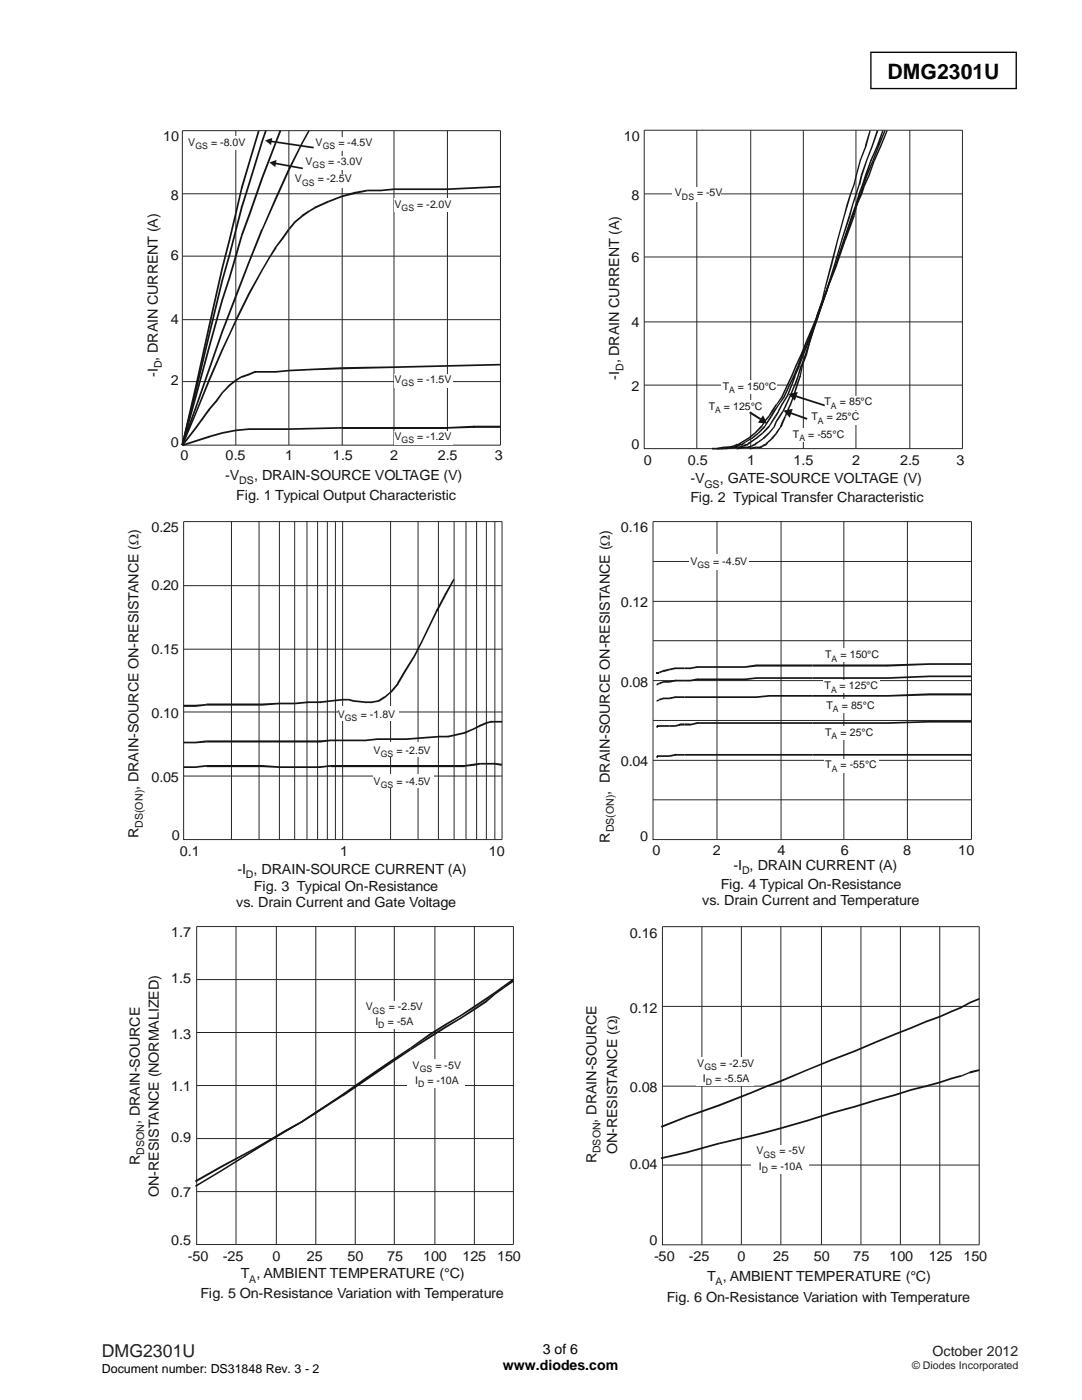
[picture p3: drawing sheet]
<svg xmlns="http://www.w3.org/2000/svg" width="216mm" height="279mm" viewBox="0 0 216 279" stroke-linecap="round" stroke-linejoin="round" font-family="sans-serif">
<defs><g id="words">
<text font-size="4.2" x="177.1" y="15.8">DMG2301U</text>
<text font-size="3.5" fill="#231f20" x="20.3" y="270.9">DMG2301U</text>
<g font-size="2.8" fill="#131516">
<text x="32.6" y="28.2">10</text>
<text x="124.5" y="28.2">10</text>
<text x="34.1" y="39.9">8</text>
<text x="126" y="40">8</text>
<text x="34.1" y="51.8">6</text>
<text x="126" y="52.2">6</text>
<text x="34.1" y="64.7">4</text>
<text x="126" y="65.3">4</text>
<text x="31.5" y="75.2" transform="rotate(-90 31.5 75.2)">-I , DRAIN CURRENT (A)</text>
<text x="34.1" y="76.8">2</text>
<text x="123.5" y="75.8" transform="rotate(-90 123.5 75.8)">-I , DRAIN CURRENT (A)</text>
<text x="126" y="78">2</text>
<text x="34.1" y="89.2">0</text>
<text x="126" y="89.5">0</text>
<text x="36" y="91.9">0</text>
<text x="44.9" y="95.7">-V</text>
<text x="45" y="91.9">0.5</text>
<text x="50.7" y="95.7">, DRAIN-SOURCE VOLTAGE (V)</text>
<text x="56.9" y="91.9">1</text>
<text x="66.4" y="91.9">1.5</text>
<text x="77.8" y="91.9">2</text>
<text x="87.3" y="91.9">2.5</text>
<text x="98.8" y="91.9">3</text>
<text x="128.5" y="92.8">0</text>
<text x="137.3" y="92.8">0.5</text>
<text x="149.1" y="92.8">1</text>
<text x="158.3" y="92.8">1.5</text>
<text x="170" y="92.8">2</text>
<text x="179.6" y="92.8">2.5</text>
<text x="190.9" y="92.8">3</text>
<text x="47.1" y="99.8">Fig. 1 Typical Output Characteristic</text>
<text x="137.8" y="100.1">Fig. 2 Typical Transfer Characteristic</text>
<text x="137.8" y="96.5">-V</text>
<text x="143.6" y="96.5">, GATE-SOURCE VOLTAGE (V)</text>
<text x="30.2" y="106.1">0.25</text>
<text x="123.9" y="106.1">0.16</text>
<text x="30.2" y="117.8">0.20</text>
<text x="123.9" y="121.2">0.12</text>
<text x="30.2" y="130.6">0.15</text>
<text x="123.9" y="137">0.08</text>
<text x="30.2" y="143.4">0.10</text>
<text x="123.9" y="152.9">0.04</text>
<text x="27.7" y="157.7" transform="rotate(-90 27.7 157.7)">, DRAIN-SOURCE ON-RESISTANCE (Ω)</text>
<text x="30.2" y="156.1">0.05</text>
<text x="121.7" y="158.6" transform="rotate(-90 121.7 158.6)">, DRAIN-SOURCE ON-RESISTANCE (Ω)</text>
<text x="27.7" y="167.2" transform="rotate(-90 27.7 167.2)">R</text>
<text x="34.3" y="167.7">0</text>
<text x="127.8" y="167.8">0</text>
<text x="35.9" y="170.9">0.1</text>
<text x="67.9" y="170.9">1</text>
<text x="97.6" y="170.9">10</text>
<text x="121.7" y="168.1" transform="rotate(-90 121.7 168.1)">R</text>
<text x="130.2" y="170.6">0</text>
<text x="142.2" y="170.6">2</text>
<text x="146.4" y="173.7">-I , DRAIN CURRENT (A)</text>
<text x="155.2" y="170.6">4</text>
<text x="167.8" y="170.6">6</text>
<text x="180.2" y="170.6">8</text>
<text x="191.2" y="170.6">10</text>
<text x="47.4" y="174.4">-I , DRAIN-SOURCE CURRENT (A)</text>
<text x="50.7" y="177.8">Fig. 3 Typical On-Resistance</text>
<text x="143.8" y="177.5">Fig. 4 Typical On-Resistance</text>
<text x="47.1" y="180.9">vs. Drain Current and Gate Voltage</text>
<text x="140.1" y="180.6">vs. Drain Current and Temperature</text>
<text x="34.2" y="187">1.7</text>
<text x="125.7" y="187.1">0.16</text>
<text x="34.2" y="196.3">1.5</text>
<text x="125.7" y="202.1">0.12</text>
<text x="34.2" y="207.4">1.3</text>
<text x="34.2" y="217.7">1.1</text>
<text x="125.7" y="217.9">0.08</text>
<text x="27.9" y="224.3" transform="rotate(-90 27.9 224.3)">, DRAIN-SOURCE</text>
<text x="34.2" y="227.9">0.9</text>
<text x="119" y="224" transform="rotate(-90 119 224)">, DRAIN-SOURCE</text>
<text x="27.9" y="232.5" transform="rotate(-90 27.9 232.5)">R</text>
<text x="119" y="232.2" transform="rotate(-90 119 232.2)">R</text>
<text x="123.1" y="230.3" transform="rotate(-90 123.1 230.3)">ON-RESISTANCE (Ω)</text>
<text x="125.7" y="233.3">0.04</text>
<text x="31.7" y="238.8" transform="rotate(-90 31.7 238.8)">ON-RESISTANCE (NORMALIZED)</text>
<text x="34.2" y="238.9">0.7</text>
<text x="34.2" y="248.5">0.5</text>
<text x="37.5" y="251.7">-50</text>
<text x="44.5" y="251.7">-25</text>
<text x="54.4" y="251.7">0</text>
<text x="61.2" y="251.7">25</text>
<text x="69.4" y="251.7">50</text>
<text x="77.2" y="251.7">75</text>
<text x="84.4" y="251.7">100</text>
<text x="92.3" y="251.7">125</text>
<text x="99.2" y="251.7">150</text>
<text x="129.6" y="248.5">0</text>
<text x="130.5" y="251.6">-50</text>
<text x="137.4" y="251.6">-25</text>
<text x="147.2" y="251.6">0</text>
<text x="154.3" y="251.6">25</text>
<text x="162.4" y="251.6">50</text>
<text x="170.3" y="251.6">75</text>
<text x="177.5" y="251.6">100</text>
<text x="185.3" y="251.6">125</text>
<text x="192.3" y="251.6">150</text>
<text x="48" y="255.1">T , AMBIENT TEMPERATURE (°C)</text>
<text x="141.1" y="255.6">T , AMBIENT TEMPERATURE (°C)</text>
<text x="40" y="259">Fig. 5 On-Resistance Variation with Temperature</text>
<text x="133" y="259.9">Fig. 6 On-Resistance Variation with Temperature</text>
</g>
<g font-size="2.8">
<text x="100.3" y="273.5">www.diodes.com</text>
<text x="108.3" y="270.2">3 of 6</text>
</g>
<text font-size="2.8" fill="#231f20" x="186.1" y="270.6">October 2012</text>
<text font-size="2.5" x="20.3" y="274">Document number: DS31848 Rev. 3 - 2</text>
<g font-size="2.1" fill="#131516">
<text x="37.6" y="29">V</text>
<text x="42.1" y="29">= -8.0V</text>
<text x="63" y="29.1">V</text>
<text x="67.5" y="29.1">= -4.5V</text>
<text x="60.9" y="32.9">V</text>
<text x="65.5" y="32.9">= -3.0V</text>
<text x="58.8" y="36.4">V</text>
<text x="63.4" y="36.4">= -2.5V</text>
<text x="78.7" y="41.5">V</text>
<text x="83.3" y="41.5">= -2.0V</text>
<text x="134.6" y="39.2">V</text>
<text x="139.1" y="39.2">= -5V</text>
<text x="32.3" y="73.5" transform="rotate(-90 32.3 73.5)">D</text>
<text x="78.7" y="76.4">V</text>
<text x="83.3" y="76.4">= -1.5V</text>
<text x="124.4" y="74.1" transform="rotate(-90 124.4 74.1)">D</text>
<text x="144.2" y="77.8">T</text>
<text x="147.3" y="77.8">= 150°C</text>
<text x="141.4" y="81.8">T</text>
<text x="144.5" y="81.8">= 125°C</text>
<text x="161.9" y="83.9">T</text>
<text x="164.5" y="80.9">T</text>
<text x="165" y="83.9">= 25°C</text>
<text x="167.6" y="80.9">= 85°C</text>
<text x="78.7" y="87.8">V</text>
<text x="83.3" y="87.8">= -1.2V</text>
<text x="158.2" y="87.3">T</text>
<text x="161.2" y="87.3">= -55°C</text>
<text x="47.7" y="96.5">DS</text>
<text x="140.6" y="97.3">GS</text>
<text x="137.8" y="112.7">V</text>
<text x="142.3" y="112.7">= -4.5V</text>
<text x="164.7" y="131.3">T</text>
<text x="167.7" y="131.3">= 150°C</text>
<text x="164.5" y="137.5">T</text>
<text x="167.5" y="137.5">= 125°C</text>
<text x="67.4" y="143.2">V</text>
<text x="72" y="143.2">= -1.8V</text>
<text x="164.9" y="141.4">T</text>
<text x="168" y="141.4">= 85°C</text>
<text x="164.7" y="146.8">T</text>
<text x="167.7" y="146.8">= 25°C</text>
<text x="74.5" y="150.4">V</text>
<text x="79.1" y="150.4">= -2.5V</text>
<text x="164.7" y="153.4">T</text>
<text x="167.7" y="153.4">= -55°C</text>
<text x="74.5" y="156.7">V</text>
<text x="79.1" y="156.7">= -4.5V</text>
<text x="28.5" y="165.2" transform="rotate(-90 28.5 165.2)">DS(ON)</text>
<text x="122.5" y="166.1" transform="rotate(-90 122.5 166.1)">DS(ON)</text>
<text x="49.1" y="175.3">D</text>
<text x="148.1" y="174.5">D</text>
<text x="73" y="201.6">V</text>
<text x="77.6" y="201.6">= -2.5V</text>
<text x="75" y="204.5">I</text>
<text x="77.4" y="204.5">= -5A</text>
<text x="82.3" y="213.3">V</text>
<text x="86.9" y="213.3">= -5V</text>
<text x="139.1" y="212.9">V</text>
<text x="140.2" y="215.8">I</text>
<text x="142.7" y="215.8">= -5.5A</text>
<text x="143.7" y="212.9">= -2.5V</text>
<text x="82.8" y="216.3">I</text>
<text x="85.3" y="216.3">= -10A</text>
<text x="28.7" y="230.4" transform="rotate(-90 28.7 230.4)">DSON</text>
<text x="119.8" y="230.1" transform="rotate(-90 119.8 230.1)">DSON</text>
<text x="151" y="230.4">V</text>
<text x="151.4" y="233.4">I</text>
<text x="153.9" y="233.4">= -10A</text>
<text x="155.6" y="230.4">= -5V</text>
<text x="49.7" y="256">A</text>
<text x="142.8" y="256.5">A</text>
</g>
<text font-size="2.1" fill="#231f20" x="182" y="273.2">© Diodes Incorporated</text>
<g font-size="1.8" fill="#131516">
<text x="39" y="29.7">GS</text>
<text x="64.4" y="29.8">GS</text>
<text x="62.4" y="33.6">GS</text>
<text x="60.3" y="37.2">GS</text>
<text x="136.1" y="40">DS</text>
<text x="80.1" y="42.1">GS</text>
<text x="80.1" y="77.1">GS</text>
<text x="142.7" y="82.4">A</text>
<text x="145.5" y="78.5">A</text>
<text x="165.8" y="81.7">A</text>
<text x="80.1" y="88.4">GS</text>
<text x="159.5" y="88">A</text>
<text x="163.2" y="84.5">A</text>
<text x="139.2" y="113.4">GS</text>
<text x="165.9" y="132">A</text>
<text x="68.8" y="144">GS</text>
<text x="165.8" y="138.3">A</text>
<text x="166.2" y="142.1">A</text>
<text x="165.9" y="147.5">A</text>
<text x="76" y="151.1">GS</text>
<text x="166" y="154">A</text>
<text x="76" y="157.3">GS</text>
<text x="74.4" y="202.3">GS</text>
<text x="75.5" y="205.2">D</text>
<text x="83.8" y="214">GS</text>
<text x="140.6" y="213.6">GS</text>
<text x="83.4" y="217">D</text>
<text x="140.8" y="216.6">D</text>
<text x="152.3" y="231.2">GS</text>
<text x="152" y="234.1">D</text>
</g>
</g></defs>
<path d="M173.8 10.4h29v7.3h-29z" fill="none" stroke="#000" stroke-width=".26"/>
<path d="M36.4 26.1h63.5v62.7h-63.5zM36.4 38.7h63.5M47.1 26.1v62.7M57.6 26.1v62.7M68.3 26.1v62.7M78.6 26.1v62.7M89.3 26.1v62.7M36.4 51.1h63.5M36.4 76.2h63.5M36.4 63.8h63.5" fill="none" stroke="#23282b" stroke-width=".2"/>
<g fill="#131516">
<path d="M57.6 85.5l10.7-.3v.4l-10.7 .2z"/>
<path d="M36.4 88.7l5.2-1.7 .2 .3-5.3 1.7zM41.6 87l.1 .2zM41.6 87l2.7-.8 .1 .4-2.7 .7zM44.3 86.2v.2zM44.3 86.2l2.7-.5 .1 .4-2.7 .5z"/>
<path d="M47 85.7l2.7-.2v.3l-2.6 .3zM49.7 85.5v.1zM49.7 85.5h2.6v.3h-2.6zM52.3 85.5h5.3v.3h-5.3z"/>
</g>
<path d="M68.3 85.4h21" fill="none" stroke="#131516" stroke-width=".34"/>
<g fill="#131516">
<path d="M68.3 73.3l10.3-.2v.3l-10.3 .3z"/>
<path d="M78.6 73.1l10.7-.2v.3l-10.7 .2z"/>
<path d="M89.3 72.9l10.6-.3v.3l-10.6 .3z"/>
<path d="M89.3 85.2l5.2-.2 .1 .4-5.3 .2zM94.5 85v.2zM94.5 85h5.4v.4h-5.4z"/>
<path d="M38.9 85.3l.3 .3-2.6 3.3-.3-.2zM39.1 85.4l.1 .2zM41.6 81.7l.3 .1-2.7 3.8-.3-.3zM41.6 81.7h.1zM43 80l.3 .1-1.5 1.8-.2-.2zM43.2 80.1h.1zM44.3 78.3l.2 .1-1.2 1.7-.3-.1zM44.3 78.3v.1zM45.7 76.8l.3 .2-1.5 1.4-.2-.1zM45.7 76.8l.1 .1zM45.7 76.8l1.2-1 .2 .3-1.1 .9z"/>
<path d="M47 75.7l1.2-.6 .1 .2-1.2 .8zM48.2 75.1v.1zM48.2 75.1l1.4-.6 .2 .4-1.5 .5zM49.7 74.7l.1 .2zM49.6 74.5l1.3-.5v.4l-1.1 .5zM50.9 74v.2zM50.9 74h1.4v.4h-1.4zM52.3 74h2.7v.4h-2.7zM55 74.2v.2zM55 74l2.6-.2v.3l-2.6 .3z"/>
<path d="M57.6 73.8l5.4-.3v.4l-5.4 .2zM63 73.5l5.3-.2v.4l-5.3 .2z"/>
<path d="M38.9 82.4l.3 .2-2.6 6.3-.4-.1zM39.1 82.5l.1 .1zM41.6 75.8l.3 .2-2.7 6.6-.3-.2zM41.6 75.8l.1 .1zM44.2 69.8l.3 .1-2.6 6.1-.3-.2zM44.2 69.8h.1zM45.7 66.6l.3 .2-1.5 3.1-.3-.1zM45.8 66.7l.2 .1zM46.9 64l.3 .1-1.2 2.7-.3-.2z"/>
<path d="M49.5 58.6l.3 .1-2.6 5.4-.3-.2zM49.5 58.6l.2 .1zM52.2 53.7l.3 .2-2.7 4.8-.3-.1zM52.2 53.7l.1 .1zM53.7 51.3l.2 .2-1.4 2.4-.3-.2zM53.7 51.3l.1 .1zM54.8 49.3l.4 .2-1.3 2-.2-.2zM54.8 49.3l.2 .1zM56.3 47.4l.3 .2-1.5 1.9-.3-.2zM56.5 47.5l.1 .1zM57.5 45.7l.3 .2-1.2 1.7-.3-.2z"/>
<path d="M58.7 44.2l.3 .2-1.2 1.5-.2-.3zM58.7 44.2l.1 .1zM58.7 44.2l1.5-1.2 .2 .2-1.4 1.2zM60.2 42.9l.1 .2zM60.2 42.9l1.4-.9 .3 .2-1.5 1zM61.6 42l.2 .1zM61.7 42l1.2-.8 .2 .4-1.2 .6zM62.9 41.2l.1 .2zM62.9 41.2l2.6-1.2 .2 .4-2.6 1.2zM65.5 40l.1 .2zM65.6 40l2.6-1 .1 .3-2.6 1.1z"/>
<path d="M68.2 39l2.6-.7 .2 .4-2.7 .6zM70.8 38.3l.1 .1zM70.9 38.3l2.4-.5 .1 .4-2.5 .5zM73.3 37.8l.1 .2zM73.4 37.8h2.6v.4h-2.6zM76 38v.2zM76 37.8l2.6-.2v.3l-2.6 .3z"/>
<path d="M78.6 37.6h2.7v.3h-2.7zM81.3 37.6h2.6v.3h-2.6zM83.9 37.6h5.4v.3h-5.4z"/>
<path d="M89.3 37.6l5.2-.3 .1 .4-5.3 .2zM94.5 37.3l5.4-.2v.3l-5.3 .3z"/>
<path d="M38.9 81.2l.4 .1-2.7 7.6-.4-.1zM41.6 73.7l.3 .1-2.6 7.5-.4-.1zM44.2 66.2l.3 .1-2.6 7.5-.3-.1zM44.2 66.2h.1zM46.9 59.1l.3 .1-2.7 7.1-.3-.1z"/>
<path d="M49.5 52.3l.3 .1-2.6 6.8-.3-.1zM49.5 52.3h.2zM52.1 45.7l.4 .2-2.7 6.5-.3-.1zM52.1 45.7l.2 .1zM54.8 39.6l.4 .2-2.7 6.1-.3-.2zM54.8 39.6l.2 .1zM57.5 33.8l.3 .2-2.6 5.8-.4-.2z"/>
<path d="M60.2 28.4l.2 .2-2.6 5.4-.3-.2zM60.2 28.4l.1 .1zM61.5 26l.3 .2-1.4 2.4-.2-.2z"/>
<path d="M38.9 79l.4 .1-2.7 9.8-.4-.1zM41.6 69.3l.3 .1-2.6 9.7-.4-.1zM41.6 69.3l.1 .1zM44.2 59.8l.3 .1-2.6 9.5-.3-.1zM44.2 59.8l.1 .1zM45.6 55.4l.4 .1-1.5 4.4-.3-.1zM45.8 55.5h.2zM46.9 51l.3 .2-1.2 4.3-.4-.1z"/>
<path d="M48.1 47l.3 .1-1.2 4.1-.3-.2zM48.1 46.9l.1 .1zM49.5 43l.3 .2-1.4 3.9-.3-.2zM49.7 43.1l.1 .1zM52.1 35.5l.4 .1-2.7 7.6-.3-.2zM52.1 35.5l.2 .1zM54.8 28.4l.4 .1-2.7 7.1-.4-.1zM54.8 28.4l.2 .1zM55.8 26l.3 .2-.9 2.3-.4-.1z"/>
<path d="M38.9 77.9h.4l-2.7 11-.4-.1zM41.6 66.8l.3 .1-2.6 11h-.4zM44.2 55.9l.3 .1-2.6 10.9-.3-.1zM44.2 55.9l.1 .1zM45.6 50.9h.4l-1.5 5.1-.3-.1zM45.8 50.9h.2zM46.9 46h.3l-1.2 4.9h-.4z"/>
<path d="M48.1 41.3l.3 .2-1.2 4.5h-.3zM48.1 41.3l.1 .1zM49.5 36.7l.3 .1-1.4 4.7-.3-.2zM52.1 28.2l.4 .1-2.7 8.5-.3-.1zM52.1 28.2l.2 .1zM52.9 26l.3 .1-.7 2.2-.4-.1z"/>
<path d="M38.9 77.1l.4 .1-2.7 11.7-.4-.1zM39.1 77.2h.2zM41.6 65.2h.3l-2.6 12-.4-.1zM41.6 65.2h.1zM44.2 53.5l.3 .1-2.6 11.6h-.3zM44.2 53.5l.1 .1zM45.6 47.9l.4 .1-1.5 5.6-.3-.1zM45.8 48h.2zM46.9 42.6l.3 .1-1.2 5.3-.4-.1z"/>
<path d="M48.1 37.5h.3l-1.2 5.2-.3-.1zM48.1 37.4l.1 .1zM49.5 32.6l.3 .1-1.4 4.9-.3-.2zM49.7 32.6l.1 .1zM51.5 26.1l.3 .1-2 6.5-.3-.1z"/>
</g>
<g fill="#fff">
<path d="M78.6 86h11.7v2.7h-11.7z"/>
<path d="M78.6 74.5h11.7v2.8h-11.7z"/>
<path d="M78.6 39.6h11.7v2.8h-11.7z"/>
<path d="M58.7 34.6h11.7v2.8h-11.7z"/>
<path d="M60.8 31.2h11.7v2.7h-11.7z"/>
<path d="M62.9 27.3h11.6v2.8h-11.6z"/>
<path d="M37.4 27.2h11.8v2.8h-11.8z"/>
</g>
<g fill="#1f1a17">
<path d="M54.9 32.4l5.5 1v.4l-5.6-1z"/>
<path d="M54 28l8.6 1.3-.1 .3-8.5-1.2z"/>
</g>
<g fill="#1f1a17">
<path d="M53.7 32.4l1.5-.5-.3 1.5z" fill-rule="evenodd"/>
<path d="M52.9 28l1.4-.5-.2 1.5z" fill-rule="evenodd"/>
</g>
<path d="M128.5 26h63.5v63.5h-63.5zM128.5 38.7h63.5M139 26v63.5M149.8 26v63.5M160.3 26v63.5M170.8 26v63.5M181.5 26v63.5M128.5 51.3h63.5M128.5 76.9h63.5M128.5 64.2h63.5" fill="none" stroke="#23282b" stroke-width=".2"/>
<g fill="#131516">
<path d="M149.5 89.4l1.3-.3 .1 .4-1.3 .2zM150.8 89.1l.1 .2zM150.9 89.1h.8v.4h-.8zM151.7 89.3l.1 .2zM151.7 89.1l.4-.2 .2 .3-.5 .3z"/>
<path d="M152.1 88.9l.4-.3 .2 .3-.4 .3zM152.5 88.6l.1 .2zM152.6 88.6h.2v.3h-.2zM152.8 88.8v.1zM153.1 88.1l.3 .2-.5 .6-.2-.3z"/>
<path d="M153.2 88.1l.8-.8 .2 .3-.8 .7zM154.1 87.4l.1 .2zM154.9 86.3l.1 .3-.8 1-.3-.3z"/>
<path d="M155.7 85l.2 .2-.9 1.4-.2-.3zM155.8 85.1l.2 .1zM156.1 84l.3 .2-.4 1-.4-.2zM156.6 83l.2 .2-.4 1-.3-.2z"/>
<path d="M157 81.9l.2 .2-.4 1.1-.2-.2zM157 81.9l.1 .1zM157.6 80.7l.2 .1-.6 1.3-.2-.2zM158.3 78.9l.2 .2-.7 1.7-.2-.1zM158.3 79l.2 .1zM158.9 76.9h.3l-.7 2.2-.2-.2z"/>
<path d="M159.5 75l.3 .2-.6 1.7h-.3zM159.7 75.1l.1 .1zM160 73h.2l-.4 2.2-.3-.1zM160 73h.1zM160.8 70.6l.3 .2-.9 2.2h-.2zM161 70.7l.1 .1zM161.5 68.1h.2l-.6 2.7-.3-.1zM161.5 68.1h.1zM162.9 62.9l.4 .1-1.6 5.1h-.2zM162.9 62.9l.2 .1zM163.9 60.3l.2 .1-.8 2.6-.4-.1zM163.9 60.3l.2 .1zM164.4 57.7l.3 .1-.6 2.6-.2-.1z"/>
<path d="M165.7 52.8l.4 .1-1.4 4.9-.3-.1zM165.9 52.9h.2zM167.1 47.6l.2 .1-1.2 5.2-.4-.1zM167.1 47.6l.1 .1zM168.3 43l.3 .1-1.3 4.6-.2-.1zM168.9 40.7l.4 .1-.7 2.3-.3-.1zM168.9 40.7h.2zM169.6 38.6l.3 .2-.6 2-.4-.1z"/>
<path d="M170.3 36.8l.2 .1-.6 1.9-.3-.2zM170.4 36.9h.1zM170.7 35.1h.3l-.5 1.8-.2-.1zM171.6 31.9l.2 .1-.8 3.1h-.3zM171.6 31.9v.1zM172.7 29l.2 .2-1.1 2.8-.2-.1zM172.7 29.1l.2 .1zM173.5 26l.3 .1-.9 3.1-.3-.2z"/>
<path d="M147 89.4l1.5-.3v.4l-1.5 .2zM148.5 89.1v.2zM148.5 89.1h.9v.4h-.9zM149.4 89.3l.1 .2zM149.3 89.1l.7-.2 .1 .3-.6 .3z"/>
<path d="M150 88.9l.4-.3 .1 .3-.4 .3zM150.4 88.6l.1 .2zM150.5 88.6h.1v.3h-.1zM150.6 88.8l.1 .1zM150.7 88.3l.3 .3-.3 .3-.1-.3zM150.7 88.3l.2 .2zM150.8 88.3l.4-.2 .2 .2-.5 .4z"/>
<path d="M151.2 88.1l1.1-.8 .1 .3-1 .7zM152.3 87.4l.2 .2zM152.3 87.3l1.1-1 .1 .3-1 1z"/>
<path d="M154.5 85l.1 .2-1.1 1.4-.1-.3zM154.5 85.1l.1 .1zM154.8 84l.2 .2-.4 1-.2-.2zM154.8 84l.2 .1zM155.5 83l.2 .2-.7 1-.2-.2z"/>
<path d="M156.1 81.9l.2 .3-.6 1-.2-.2zM156.2 82l.2 .1-.1 .1zM156.7 80.7l.3 .1-.6 1.3-.3-.2zM156.9 80.8h.1zM157.6 78.9l.2 .2-.8 1.7-.3-.1zM157.8 79v.1zM158.4 76.8l.3 .1-.9 2.2-.2-.2z"/>
<path d="M159.1 75l.3 .2-.6 1.7h-.4zM159.3 75.1l.1 .1zM159.7 73h.3l-.6 2.2-.3-.2zM159.7 73h.2zM160.6 70.6l.3 .2-.9 2.2h-.2zM160.7 70.7l.2 .1zM161.5 68.1h.2l-.8 2.7-.3-.2zM163.2 62.9l.2 .1-1.7 5.1h-.2zM164 60.3l.3 .1-.9 2.6-.2-.1zM164.9 57.7l.3 .1-.9 2.6-.3-.1z"/>
<path d="M166.4 52.8l.2 .1-1.4 4.9-.3-.1zM167.9 47.6l.3 .1-1.6 5.2-.2-.1zM167.9 47.6l.1 .1zM169.4 43l.3 .2-1.5 4.5-.3-.1zM169.5 43.1l.2 .1zM170 40.7l.3 .1-.6 2.3-.3-.1zM170 40.7h.2zM170.7 38.6l.3 .2-.7 2-.3-.1z"/>
<path d="M171.3 36.8l.3 .1-.6 1.9-.3-.2zM171.5 36.9h.1zM171.7 35.1h.4l-.5 1.8-.3-.1zM171.7 35l.2 .1zM172.8 31.9l.3 .1-1 3.1-.4-.1zM172.8 31.9l.2 .1zM173.9 29l.3 .2-1.1 2.8-.3-.1zM174 29.1l.2 .1zM174.9 26l.4 .1-1.1 3.1-.3-.2z"/>
<path d="M144.6 89.4l2-.3v.4l-2 .2zM146.6 89.1v.2zM146.6 89.1h.8v.4h-.8zM147.4 89.3l.1 .2zM147.4 89.1l.9-.2 .1 .3-.9 .3z"/>
<path d="M148.3 88.9l.4-.3 .1 .3-.4 .3zM148.7 88.6v.2zM148.7 88.6h.4v.3h-.4zM149.1 88.8l.2 .1h-.2zM149 88.6l.3-.3 .2 .3-.2 .3zM149.3 88.3l.1 .2zM149.3 88.3l.4-.2 .2 .2-.4 .4z"/>
<path d="M149.7 88.1l1.1-.8 .2 .3-1.1 .7zM150.9 87.4l.1 .2zM150.8 87.3l1.3-1 .2 .3-1.3 1z"/>
<path d="M153.4 85l.1 .3-1.2 1.3-.2-.3zM153.4 85.1l.1 .2zM153.9 84l.3 .2-.7 1-.1-.2zM154.6 83l.3 .2-.7 1-.3-.2z"/>
<path d="M155.3 81.9l.2 .3-.6 1-.3-.2zM155.4 82l.1 .2zM155.9 80.7l.2 .1-.6 1.3-.3-.2zM155.9 80.7l.2 .1zM157 78.9l.2 .2-1.1 1.7-.2-.1zM157.1 79l.1 .1zM157.8 76.8l.3 .1-.9 2.2-.2-.2z"/>
<path d="M158.4 75l.4 .2-.7 1.7h-.3zM158.4 75l.2 .1zM159.3 73l.3 .1-.9 2.1-.3-.2zM159.4 73l.2 .1zM160.2 70.6l.3 .2-.9 2.2h-.3zM160.2 70.6l.1 .1zM161.2 68.1l.3 .1-1 2.6-.3-.2zM161.4 68.1l.1 .1zM163.2 62.9l.2 .2-1.9 5.1-.3-.1zM163.3 63l.1 .1zM164 60.3l.3 .1-.9 2.6-.2-.1zM164.9 57.7l.3 .1-.9 2.6-.3-.1z"/>
<path d="M166.6 52.8l.3 .1-1.8 4.9-.2-.1zM166.7 52.9h.2zM168.3 47.6l.3 .1-1.7 5.2-.3-.1zM168.4 47.7h.2zM169.9 43l.2 .2-1.5 4.5-.3-.1zM169.9 43v.1zM170.7 40.6l.3 .2-.9 2.4-.2-.2zM170.8 40.7l.2 .1zM171.3 38.6l.3 .2-.6 2-.3-.1z"/>
<path d="M172 36.8l.2 .1-.6 1.9-.3-.2zM172.6 35l.3 .1-.7 1.8-.2-.1zM172.7 35.1h.2zM173.7 31.9l.2 .1-1 3.1-.3-.1zM173.7 31.9l.1 .1zM174.9 29l.3 .2-1.3 2.9-.2-.2zM175.1 29.1l.2 .1zM176 26l.3 .1-1 3.1-.4-.2z"/>
<path d="M143.2 89.4h1v.3h-1zM144.2 89.5l.1 .2zM144.2 89.4l1.1-.3v.4l-1 .2zM145.3 89.1v.2zM145.3 89.1h1.1v.4h-1.1zM146.4 89.3v.2zM146.3 89.1l.9-.2 .1 .3-.9 .3z"/>
<path d="M147.2 88.9l.4-.3 .1 .3-.4 .3zM147.6 88.6l.1 .2zM147.7 88.6h.4v.3h-.4zM148.1 88.8l.1 .1zM148.2 88.3l.2 .3-.2 .3-.2-.3zM148.2 88.3l.1 .2zM148.3 88.3l.4-.2 .1 .2-.4 .4z"/>
<path d="M148.7 88.1l1.3-.8 .1 .3-1.3 .7zM150.1 87.4v.2zM150 87.3l1.2-1 .2 .3-1.3 1z"/>
<path d="M152.5 85l.2 .3-1.3 1.3-.2-.3zM152.6 85.1l.1 .2zM153.1 84l.3 .2-.7 1-.2-.2zM153.8 83l.2 .2-.6 1-.3-.2z"/>
<path d="M154.4 81.9l.2 .3-.6 1-.2-.2zM154.4 81.9l.1 .1zM155.3 80.7l.2 .1-.9 1.4-.2-.3zM155.3 80.7l.1 .1zM156.3 79.1l.3 .2-1.1 1.5-.2-.1zM156.5 79.2l.1 .1zM157.4 76.8l.3 .1-1.1 2.4-.3-.2z"/>
<path d="M158.3 75l.2 .2-.8 1.7-.3-.1zM158.3 75.1l.2 .1zM159.1 73l.3 .1-.9 2.1-.2-.2zM159.3 73l.1 .1zM160 70.6l.2 .2-.8 2.2h-.3zM160 70.6l.1 .1zM161.1 68.1l.2 .1-1.1 2.6-.2-.2zM161.1 68.1l.2 .1zM163 62.9l.3 .2-2 5.1-.2-.1zM163 62.9l.1 .1zM164 60.3l.3 .1-1 2.7-.3-.2zM164.2 60.3l.1 .1zM164.9 57.7l.3 .1-.9 2.6-.3-.1z"/>
<path d="M166.6 52.8l.3 .1-1.8 4.9-.2-.1zM166.7 52.9h.2zM168.3 47.6l.3 .1-1.7 5.2-.3-.1zM168.3 47.6l.1 .1zM170 43l.3 .2-1.7 4.6-.3-.2zM170.9 40.6l.2 .2-.8 2.4-.3-.2zM171 40.7l.1 .1zM171.6 38.6l.2 .2-.7 2-.2-.1z"/>
<path d="M172.1 36.8l.4 .1-.7 1.9-.2-.2zM172.8 35l.3 .1-.6 1.8-.4-.1zM172.8 35l.2 .1zM174.1 31.9l.2 .2-1.2 3-.3-.1zM174.3 32v.1zM175.2 29l.3 .2-1.2 2.8-.2-.1zM175.2 29l.1 .1zM176.5 26l.2 .1-1.2 3.1-.3-.2z"/>
<path d="M142.1 89.4h1.1v.3h-1.1zM143.2 89.5v.2zM143.1 89.4l1.3-.3 .1 .4-1.3 .2zM144.4 89.1l.1 .2zM144.5 89.1h1v.4h-1zM145.5 89.3l.1 .2zM145.5 89.1l.8-.2 .1 .3-.8 .3z"/>
<path d="M146.3 88.9l.7-.3 .1 .3-.7 .3zM147 88.6v.2zM147 88.6h.3v.3h-.3zM147.3 88.8v.1zM147.2 88.6l.4-.3 .1 .4-.4 .2zM147.6 88.3l.4-.2 .2 .2-.5 .4z"/>
<path d="M148 88.1l1.3-.8 .2 .3-1.3 .7zM149.4 87.4l.1 .2zM149.3 87.3l1.3-1 .1 .3-1.2 1z"/>
<path d="M151.8 85l.2 .3-1.3 1.3-.1-.3zM151.9 85.1l.2 .1-.1 .1zM152.5 84l.2 .2-.6 1-.3-.2zM152.5 83.9l.1 .2zM153.4 83l.1 .2-.8 1-.2-.3z"/>
<path d="M153.9 81.9l.3 .3-.7 1-.1-.2zM153.9 81.9l.2 .1zM154.8 80.7l.2 .1-.8 1.4-.3-.3zM154.8 80.7l.2 .1zM155.9 79.1l.2 .2-1.1 1.5-.1-.1zM156.1 79.2v.1zM157 76.8l.2 .1-1.1 2.4-.2-.2z"/>
<path d="M157.8 75l.3 .2-.9 1.7-.2-.1zM157.9 75.1l.2 .1zM158.7 73l.2 .1-.8 2.1-.3-.2zM158.7 73h.1zM159.8 70.6l.2 .2-1.1 2.3-.2-.1zM159.9 70.7l.1 .1zM160.8 68.1l.3 .1-1.1 2.6-.2-.2zM163 62.9l.3 .2-2.2 5.1-.3-.1zM163.1 63l.2 .1zM163.9 60.3l.2 .1-.8 2.6-.4-.1zM164.9 57.7l.2 .2-1 2.5-.2-.1z"/>
<path d="M166.8 52.8l.3 .2-2 4.9-.2-.2zM167 52.9l.1 .1zM168.5 47.6l.3 .1-1.7 5.2-.3-.1zM168.5 47.6l.2 .1zM170.3 43l.2 .2-1.7 4.6-.3-.2zM170.4 43.1l.1 .1zM170.9 40.7l.2 .1-.6 2.3-.2-.1zM170.9 40.6l.1 .1zM171.7 38.6l.4 .2-1 2-.2-.2z"/>
<path d="M172.4 36.8l.3 .1-.6 1.9-.4-.2zM172.4 36.8l.2 .1zM173.2 35l.3 .1-.8 1.9-.3-.2zM173.4 35.1h.1zM174.3 31.9l.3 .1-1.1 3.1-.3-.1zM174.3 31.9l.1 .1zM175.6 29l.3 .2-1.3 2.9-.3-.2zM175.8 29.1l.1 .1zM176.9 26l.2 .1-1.2 3.1-.3-.2z"/>
</g>
<g fill="#fff">
<path d="M158 85.5h10.8v2.7h-10.8z"/>
<path d="M161.6 82.1h10.9v2.6h-10.9z"/>
<path d="M164.3 79.1h10.8v2.7h-10.8z"/>
<path d="M141.2 79.9h11.2v2.7h-11.2z"/>
<path d="M144 75.9h11v2.7h-11z"/>
</g>
<g fill="#1f1a17">
<path d="M157.8 82.3l3.3 1.1-.1 .4-3.2-1.2z"/>
<path d="M149.7 82.1l2.2 1.4-.2 .4-2.2-1.5z"/>
<path d="M158.9 78.9l5.7 1.9-.1 .3-5.8-1.9z"/>
</g>
<g fill="#1f1a17">
<path d="M156.3 81.9l1.9-.3-.6 1.8z" fill-rule="evenodd"/>
<path d="M152.3 82.9l.8 1.6-1.9-.1 1.1-1.5 .8 1.6z" fill-rule="evenodd"/>
<path d="M157.3 78.6l1.9-.4-.6 1.8z" fill-rule="evenodd"/>
</g>
<path d="M134.1 37.3h9.7v2.9h-9.7z" fill="#fff"/>
<g fill="none" stroke="#23282b" stroke-width=".2">
<path d="M36.6 104.1h63.6v63.5h-63.6zM36.6 116.9h63.6M46.2 104.1v63.5M51.7 104.1v63.5M55.8 104.1v63.5M58.8 104.1v63.5M61.3 104.1v63.5M63.4 104.1v63.5M65.3 104.1v63.5M66.9 104.1v63.5M68.4 104.1v63.5M77.9 104.1v63.5"/>
<path d="M83.4 104.1v63.5M87.5 104.1v63.5M90.6 104.1v63.5M93 104.1v63.5M95.1 104.1v63.5M97 104.1v63.5M98.7 104.1v63.5M36.6 129.6h63.6M36.6 154.9h63.6M36.6 142.1h63.6"/>
</g>
<g fill="#131516">
<path d="M36.6 140.7h2.4v.4h-2.4zM39 140.8v.3zM39 140.7l2.1-.2 .1 .3-2.2 .3zM41.2 140.4v.3zM41.2 140.4h2.4v.4h-2.4zM43.6 140.4h2.6v.4h-2.6z"/>
<path d="M46.2 140.4h3.1v.4h-3.1zM49.3 140.4h3.1v.4h-3.1zM52.4 140.7v.1zM52.4 140.4l3.4-.2v.4l-3.4 .2zM55.8 140.2v.2zM55.8 140.2h3v.4h-3z"/>
<path d="M58.8 140.2l2.6-.2 .1 .3-2.6 .3zM61.4 140v.1zM61.4 140h2.5v.3h-2.5zM63.9 140.1v.2zM63.8 140l2.2-.3v.4l-2.1 .2zM66 139.7v.2zM66 139.7l2.4-.2v.3l-2.4 .3z"/>
<path d="M68.4 139.5h1.2v.3h-1.2zM69.6 139.5v.1zM69.6 139.5l1 .2-.1 .4-.9-.3zM70.6 139.9l-.1 .2zM70.6 139.7l2.3 .3v.3l-2.4-.2zM72.9 140.1v.2zM72.9 140h1.2v.3h-1.2zM74.1 140.1v.2zM74.1 140l1.5-.3v.4l-1.5 .2zM75.6 139.9v.2zM75.5 139.7l1.2-.7 .1 .3-1.2 .8zM76.8 139.1v.2zM76.7 139l1.2-1 .1 .3-1.2 1z"/>
<path d="M79.3 136.3l.2 .3-1.4 1.7-.2-.3zM79.4 136.4l.1 .2zM80.6 133.9l.4 .1-1.5 2.5-.3-.2zM80.6 133.9l.2 .1zM82.3 131.2l.3 .2-1.6 2.6-.4-.1zM82.5 131.3h.2zM84 128l.3 .2-1.6 3.1h-.4zM84.2 128.1l.1 .1zM87.1 121.7l.3 .1-3.1 6.4-.3-.2zM87.1 121.7l.1 .1zM88.8 118.5l.3 .2-1.7 3.2-.3-.2zM88.8 118.5l.1 .1zM90.4 115.5l.3 .2-1.6 3-.3-.2z"/>
<path d="M36.6 148h2.4v.4h-2.4zM39 148.2v.2zM39 148l2.1-.2 .1 .4-2.2 .2zM41.1 147.8l.1 .1zM41.2 147.8h2.4v.4h-2.4zM43.6 147.8h2.6v.4h-2.6z"/>
<path d="M46.2 147.8h3.1v.4h-3.1zM49.3 147.8h3.1v.4h-3.1zM52.4 147.8h3.4v.4h-3.4zM55.8 147.8h3v.4h-3z"/>
<path d="M58.8 147.8h2.6v.4h-2.6zM61.4 147.8h2.5v.4h-2.5zM63.9 147.9v.3zM63.8 147.8l2.2-.2v.3l-2.1 .3zM66 147.6v.2zM66 147.6h2.4v.3h-2.4z"/>
<path d="M68.4 147.6h2.4v.3h-2.4zM70.8 147.6h2.1v.3h-2.1zM72.9 147.8v.1zM72.9 147.6l2.4-.3v.4l-2.4 .2zM75.3 147.3v.2zM75.3 147.3h2.6v.4h-2.6z"/>
<path d="M77.9 147.3h1.5v.4h-1.5zM79.4 147.3h1.7v.4h-1.7zM81.1 147.5v.2zM81.1 147.3l3.2-.2v.3l-3.2 .3zM84.3 147.1l3.4-.3v.4l-3.4 .2zM87.7 146.8v.2zM87.7 146.8h1.7v.4h-1.7zM89.4 147v.2zM89.3 146.8l1.2-.2 .1 .3-1.2 .3z"/>
<path d="M90.5 146.6l2.2-.5 .1 .3-2.2 .5zM92.7 146.2l.1 .2zM92.6 146.1l1.7-.7 .2 .2-1.7 .8zM94.4 145.6h.1zM94.3 145.4l1.5-.8 .1 .4-1.4 .6zM95.8 144.6l.1 .2zM95.8 144.6l1.2-.5 .1 .4-1.2 .5z"/>
<path d="M97 144.1l1-.2 .1 .3-1.1 .3zM98 143.9v.1zM98 143.9h.7v.3h-.7zM98.7 143.9h1.5v.3h-1.5z"/>
<path d="M36.6 152.9h2.4v.4h-2.4zM39 153.1v.2zM39 152.9l2.1-.2 .1 .3-2.2 .3zM41.1 152.7l.1 .1zM41.2 152.7h2.4v.4h-2.4zM43.6 152.7h2.6v.4h-2.6z"/>
<path d="M46.2 152.7h3.1v.4h-3.1zM49.3 152.7h3.1v.4h-3.1zM52.4 152.7v.1zM52.4 152.7l3.4 .2v.4l-3.4-.2zM55.8 153.1v.2zM55.8 152.9h3v.4h-3z"/>
<path d="M58.8 152.9h2.6v.4h-2.6zM61.4 152.9h2.5v.4h-2.5zM63.9 153.1v.2zM63.8 152.9l2.2-.2v.3l-2.1 .3zM66 152.7v.1zM66 152.7h2.4v.4h-2.4z"/>
<path d="M68.4 152.7h2.4v.4h-2.4zM70.8 152.7h2.1v.4h-2.1zM72.9 152.7h2.4v.4h-2.4zM75.3 152.7h2.6v.4h-2.6z"/>
<path d="M77.9 152.7h1.5v.4h-1.5zM79.4 152.7h1.7v.4h-1.7zM81.1 152.7h3.2v.4h-3.2zM84.3 152.7h3.4v.4h-3.4zM87.7 152.7h1.7v.4h-1.7zM89.4 152.7h1.2v.4h-1.2z"/>
<path d="M90.6 152.7h2.1v.4h-2.1zM92.7 152.8v.3zM92.7 152.7l1.7-.3v.4l-1.7 .2zM94.4 152.7v.1zM94.4 152.4l1.4-.1 .1 .3-1.5 .2zM95.8 152.3l.1 .1zM95.9 152.3h1.1v.3h-1.1z"/>
<path d="M97 152.3h1v.3h-1zM98 152.3h.7v.3h-.7zM98.7 152.3v.1zM98.7 152.3l1.5 .1-.1 .4-1.4-.2z"/>
</g>
<g fill="#fff">
<path d="M74.5 148.3h12.1v2.8h-12.1z"/>
<path d="M74.5 154.5h12.1v2.8h-12.1z"/>
<path d="M67.4 141.1h12.1v2.8h-12.1z"/>
</g>
<path d="M130.3 104.1h63.5v63.5h-63.5zM130.3 112.1h63.5M143.1 104.1v63.5M155.9 104.1v63.5M168.4 104.1v63.5M181.1 104.1v63.5M130.3 127.9h63.5M130.3 135.8h63.5M130.3 120h63.5M130.3 159.6h63.5M130.3 143.8h63.5M130.3 151.7h63.5" fill="none" stroke="#23282b" stroke-width=".2"/>
<g fill="#131516">
<path d="M131 139.8l.4-.2 .2 .2-.5 .3z"/>
<path d="M131 136.5l.4-.3 .2 .3-.5 .3z"/>
<path d="M131.1 134h.4v.4h-.4z"/>
<path d="M131.1 150.7l.3 .3-.3 .3-.2-.2zM131.1 150.7l.1 .2zM131.2 150.7h.3v.4h-.3z"/>
<path d="M131.5 150.7h.9v.4h-.9zM132.4 150.7h1.2v.4h-1.2z"/>
<path d="M133.5 150.7l1.2-.2 .1 .3-1.2 .3zM134.7 150.5v.1zM134.7 150.5h.9v.3h-.9zM135.6 150.5h1v.3h-1z"/>
<path d="M136.6 150.5h1.2v.3h-1.2zM137.8 150.5h1.3v.3h-1.3zM139.1 150.5h1.7v.3h-1.7zM140.8 150.5h2.3v.3h-2.3z"/>
<path d="M143.1 150.5h1.6v.3h-1.6zM144.7 150.5h1.8v.3h-1.8zM146.5 150.5h2.2v.3h-2.2zM148.7 150.5h2.2v.3h-2.2zM150.9 150.5h2.6v.3h-2.6zM153.5 150.5h2.5v.3h-2.5zM156 150.5h3.1v.3h-3.1zM159.1 150.5h3v.3h-3z"/>
<path d="M162.1 150.5h3.2v.3h-3.2zM165.3 150.5h3.8v.3h-3.8zM169.1 150.5h3.9v.3h-3.9zM173 150.5h4.2v.3h-4.2zM177.2 150.5h8.3v.3h-8.3zM185.5 150.5h4.2v.3h-4.2zM189.7 150.5h4.1v.3h-4.1z"/>
<path d="M131.1 144.7l.3 .3-.3 .3-.2-.2zM131.1 144.7l.1 .2zM131.2 144.7h.3v.4h-.3z"/>
<path d="M131.5 144.7h.9v.4h-.9zM132.4 144.7h1.2v.4h-1.2z"/>
<path d="M133.6 144.7h1.1v.4h-1.1zM134.7 144.9l.1 .2zM134.7 144.7l.9-.2 .1 .3-.9 .3zM135.6 144.4v.2zM135.6 144.4h1v.4h-1z"/>
<path d="M136.6 144.4h1.2v.4h-1.2zM137.8 144.6v.2zM137.8 144.5l1.3-.4 .1 .4-1.4 .3zM139.1 144.1v.2zM139.1 144.1h1.7v.4h-1.7zM140.8 144.1h2.3v.4h-2.3z"/>
<path d="M143.1 144.1h1.6v.4h-1.6zM144.7 144.1h1.8v.4h-1.8zM146.5 144.1h2.2v.4h-2.2zM148.7 144.1h2.2v.4h-2.2zM150.9 144.1h2.6v.4h-2.6zM153.5 144.1h2.5v.4h-2.5zM156 144.1h3.1v.4h-3.1zM159.1 144.1h3v.4h-3z"/>
<path d="M162.1 144.1h3.2v.4h-3.2zM165.3 144.1h3.8v.4h-3.8zM169.1 144.1h3.9v.4h-3.9zM173 144.1h4.2v.4h-4.2zM177.2 144.3v.2zM177.2 144.1l8.3-.2v.3l-8.3 .3zM185.5 143.9v.1zM185.5 143.9h4.2v.3h-4.2zM189.7 143.9h4.1v.3h-4.1z"/>
<path d="M131.5 139.5l.9-.3v.4l-.8 .2zM132.4 139.2v.2zM132.4 139.2h1.2v.4h-1.2z"/>
<path d="M133.5 139.2l1.2-.2 .1 .3-1.2 .3zM134.7 139v.1zM134.7 139h.9v.3h-.9zM135.6 139h1v.3h-1z"/>
<path d="M136.6 139h1.2v.3h-1.2zM137.8 139h1.3v.3h-1.3zM139.1 139h1.7v.3h-1.7zM140.8 139h2.3v.3h-2.3z"/>
<path d="M143.1 139h1.6v.3h-1.6zM144.7 139h1.8v.3h-1.8zM146.5 139h2.2v.3h-2.2zM148.7 139h2.2v.3h-2.2zM150.9 139.1v.2zM150.9 139l2.6-.3v.3l-2.6 .3zM153.5 138.7v.2zM153.5 138.7h2.5v.3h-2.5zM156 138.7h3.1v.3h-3.1zM159.1 138.7h3v.3h-3z"/>
<path d="M162.1 138.7h3.2v.3h-3.2zM165.3 138.7h3.8v.3h-3.8zM169.1 138.7h3.9v.3h-3.9zM173 138.7h4.2v.3h-4.2zM177.2 138.9v.1zM177.2 138.7l8.3-.3v.4l-8.3 .2zM185.5 138.4v.1zM185.5 138.4h4.2v.4h-4.2zM189.7 138.4h4.1v.4h-4.1z"/>
<path d="M131.5 136.2l.9-.3v.3l-.8 .4zM132.4 135.9v.2zM132.4 135.9h1.2v.3h-1.2z"/>
<path d="M133.5 135.9l1.2-.2 .1 .3-1.2 .2zM134.7 135.7v.1zM134.7 135.7h.9v.3h-.9zM135.6 135.7h1v.3h-1z"/>
<path d="M136.6 135.7h1.2v.3h-1.2zM137.8 135.8v.2zM137.8 135.7l1.3-.3 .1 .3-1.4 .3zM139.1 135.4v.2zM139.1 135.4h1.7v.3h-1.7zM140.8 135.4h2.3v.3h-2.3z"/>
<path d="M143.1 135.4h1.6v.3h-1.6zM144.7 135.4h1.8v.3h-1.8zM146.5 135.4h2.2v.3h-2.2zM148.7 135.6v.1zM148.7 135.4l2.2-.3v.4l-2.2 .2zM150.9 135.1v.2zM150.9 135.1h2.6v.4h-2.6zM153.5 135.1h2.5v.4h-2.5zM156 135.1h3.1v.4h-3.1zM159.1 135.1h3v.4h-3z"/>
<path d="M162.1 135.1h3.2v.4h-3.2zM165.3 135.1h3.8v.4h-3.8zM169.1 135.1h3.9v.4h-3.9zM173 135.1h4.2v.4h-4.2zM177.2 135.3v.2zM177.2 135.1l8.3-.3v.3l-8.3 .4zM185.5 134.8v.2zM185.5 134.8h4.2v.3h-4.2zM189.7 134.8h4.1v.3h-4.1z"/>
<path d="M131.5 134l.9-.3v.3l-.8 .4zM132.4 133.7v.2zM132.4 133.7l1.1-.2 .1 .3-1.2 .3z"/>
<path d="M133.5 133.5l1.2-.3 .1 .3-1.2 .3zM134.7 133.2v.2zM134.7 133.2h.9v.3h-.9zM135.6 133.2h1v.3h-1z"/>
<path d="M136.6 133.2h1.2v.3h-1.2zM137.8 133.4v.1zM137.8 133.2l1.3-.3 .1 .4-1.4 .2zM139.1 132.9v.2zM139.1 132.9h1.7v.4h-1.7zM140.8 132.9h2.3v.4h-2.3z"/>
<path d="M143.1 132.9h1.6v.4h-1.6zM144.7 132.9h1.8v.4h-1.8zM146.5 132.9h2.2v.4h-2.2zM148.7 133.1v.2zM148.7 132.9l2.2-.3v.4l-2.2 .3zM150.9 132.6v.3zM150.9 132.6h2.6v.4h-2.6zM153.5 132.6h2.5v.4h-2.5zM156 132.6h3.1v.4h-3.1zM159.1 132.6h3v.4h-3z"/>
<path d="M162.1 132.6h3.2v.4h-3.2zM165.3 132.6h3.8v.4h-3.8zM169.1 132.6h3.9v.4h-3.9zM173 132.6h4.2v.4h-4.2zM177.2 132.9v.1zM177.2 132.6l8.3-.2v.3l-8.3 .3zM185.5 132.4v.1zM185.5 132.4h4.2v.3h-4.2zM189.7 132.4h4.1v.3h-4.1z"/>
</g>
<g fill="#fff">
<path d="M164.5 151.5h10.8v2.7h-10.8z"/>
<path d="M164.4 145h10.8v2.7h-10.8z"/>
<path d="M164.7 139.6h10.9v2.7h-10.9z"/>
<path d="M164.3 135.8h11.2v2.5h-11.2z"/>
<path d="M164.4 129.5h11.1v2.6h-11.1z"/>
<path d="M137.6 110.6h11.8v3.1h-11.8z"/>
</g>
<g fill="none" stroke="#23282b" stroke-width=".2">
<path d="M39.2 184.9h63.2v63.5h-63.2zM39.2 195.5h63.2M47.1 184.9v63.5M55.1 184.9v63.5M63 184.9v63.5M70.9 184.9v63.5M78.7 184.9v63.5M86.8 184.9v63.5M94.7 184.9v63.5M39.2 216.6h63.2M39.2 206.1h63.2M39.2 237.8h63.2"/>
<path d="M39.2 227.2h63.2"/>
</g>
<g fill="#131516">
<path d="M38.9 236.6l5.1-3 .2 .2-5.1 3.1zM44.1 233.7l.1 .1zM44 233.6l6.7-4.2 .1 .3-6.6 4.1zM50.7 229.6l.1 .1zM50.7 229.4l6.2-3.9 .2 .4-6.3 3.8zM56.9 225.5l.1 .2zM56.9 225.5l3.2-1.7 .2 .2-3.2 1.9zM60.2 223.9l.1 .1zM60.1 223.8l2.8-1.9 .2 .3-2.8 1.8z"/>
<path d="M62.9 221.9l5.4-3.6 .1 .3-5.3 3.6zM68.3 218.4l.1 .2zM68.3 218.3l4.8-3.4 .2 .4-4.9 3.3zM73.1 214.9l.1 .2zM73.1 214.9l4.6-3.1 .1 .4-4.5 3.1zM77.7 212l.1 .2zM77.7 211.8l4.2-2.8 .1 .3-4.2 2.9z"/>
<path d="M81.9 209l3.6-2.6 .2 .3-3.7 2.6zM85.5 206.4l.1 .2zM85.5 206.4l3.2-2 .2 .3-3.2 2zM88.7 204.4l.1 .1zM88.7 204.4l3.1-1.8 .1 .3-3 1.8zM91.9 202.7v.2zM91.8 202.6l2.8-1.9 .1 .4-2.8 1.8z"/>
<path d="M94.6 200.7l2.3-1.5 .1 .4-2.3 1.5zM96.9 199.4l.1 .2zM96.9 199.2l1.8-1.2 .2 .2-1.9 1.4zM98.7 198l1.9-1.4 .1 .3-1.8 1.3zM100.6 196.6l1.8-1.3 .1 .4-1.8 1.2z"/>
<path d="M38.9 235.6l5.1-2.9 .2 .4-5.1 2.8zM44 232.7l.1 .2zM44 232.7l6.7-3.5 .1 .2-6.6 3.7zM50.7 229.3l.1 .1zM50.7 229.2l6.2-3.7 .2 .4-6.3 3.5zM56.9 225.5l.1 .2zM56.9 225.5l3.2-1.7 .2 .2-3.2 1.9zM60.2 223.9l.1 .1zM60.1 223.8l2.8-1.9 .2 .3-2.8 1.8z"/>
<path d="M62.9 221.9l5.4-3.3v.2l-5.2 3.4zM68.3 218.8h.1zM68.3 218.6l4.8-3.4 .2 .3-4.9 3.3zM73.1 215.2l.1 .2zM73.1 215.2l4.6-3.1 .1 .3-4.5 3.1zM77.7 212.2l.1 .2zM77.7 212.2l4.2-2.9 .1 .3-4.2 2.8z"/>
<path d="M81.9 209.3l3.6-2.4 .2 .3-3.7 2.4zM85.6 207.1l.1 .1zM85.5 206.9l3.2-2 .2 .3-3.2 2zM88.7 204.9l.1 .1zM88.7 204.9l3.1-1.8 .1 .3-3 1.8zM91.9 203.3v.1zM91.8 203.1l2.8-1.8 .1 .3-2.8 1.8z"/>
<path d="M94.6 201.3l2.3-1.6 .1 .4-2.3 1.5zM96.9 199.9l.1 .2zM96.9 199.7l1.8-1.5 .2 .3-1.9 1.6zM98.7 198.2l.1 .2zM98.7 198.2l1.9-1.3 .1 .3-1.8 1.3zM100.6 196.9l1.8-1.3 .1 .3-1.8 1.3z"/>
</g>
<g fill="#fff">
<path d="M81.3 211.4h11.5v5.7h-11.5z"/>
<path d="M72.8 199.7h11.5v5.6h-11.5z"/>
</g>
<path d="M132.2 184.9h63.2v63.5h-63.2zM140.1 184.9v63.5M147.9 184.9v63.5M155.8 184.9v63.5M163.9 184.9v63.5M171.8 184.9v63.5M179.7 184.9v63.5M187.5 184.9v63.5M132.2 216.8h63.2M132.2 200.9h63.2M132.2 232.5h63.2" fill="none" stroke="#23282b" stroke-width=".2"/>
<g fill="#131516">
<path d="M131.8 224.7l5.2-2 .1 .3-5.1 2.1zM137 222.7v.2zM137 222.7l6.4-2.3 .2 .3-6.5 2.3zM143.5 220.6l.1 .1zM143.4 220.4l6.6-2.5 .1 .3-6.5 2.5zM150.1 218v.2zM150 217.9l3-1.3 .1 .3-3 1.3zM153 216.6v.2zM153 216.6l2.7-1 .2 .3-2.8 1z"/>
<path d="M155.7 215.6l5.3-2.2 .2 .2-5.3 2.3zM161 213.4l.1 .2zM161 213.4l4.9-2.1 .1 .4-4.8 1.9zM165.9 211.3l.1 .2zM165.9 211.3l4.7-1.7 .1 .3-4.7 1.8zM170.6 209.7l.1 .2zM170.6 209.6l4.2-1.8v.3l-4.1 1.8z"/>
<path d="M174.8 207.8l3.7-1.5 .1 .3-3.8 1.5zM178.5 206.3v.1zM178.5 206.3l3.2-1.3 .1 .3-3.2 1.3zM181.8 205.2v.1zM181.7 205l3-1.3 .1 .4-3 1.2zM184.7 203.7v.2zM184.7 203.7l2.8-1 .1 .4-2.8 1z"/>
<path d="M187.5 202.7l2.3-1 .1 .3-2.3 1.1zM189.8 201.7l.1 .2zM189.8 201.7l1.9-.8v.4l-1.8 .7zM191.7 201.1v.2zM191.7 200.9l1.8-1 .1 .4-1.9 1zM193.5 199.9v.2zM193.5 199.9l1.9-.7 .1 .3-1.9 .8z"/>
<path d="M131.8 231l5.2-1.2 .1 .3-5.2 1.2zM137 230l.1 .1zM137 229.8l6.4-1.8 .1 .4-6.4 1.7zM143.4 228l.1 .2zM143.5 228l6.5-1.5 .1 .3-6.6 1.6zM150.1 226.7v.1zM150 226.5l3-.8 .1 .4-3 .7zM153 225.9l.1 .2zM153 225.7l2.8-.7 .1 .3-2.8 .8z"/>
<path d="M155.8 225l5.3-1.5 .1 .3-5.3 1.5zM161.1 223.6l.1 .2zM161.1 223.5l4.8-1.6 .1 .4-4.8 1.5zM165.9 221.9l.1 .2zM165.9 221.9l4.7-1.2 .1 .3-4.7 1.3zM170.6 220.8l.1 .2zM170.6 220.7l4.2-1.3v.3l-4.1 1.3z"/>
<path d="M174.8 219.4l3.7-1 .1 .3-3.8 1zM178.5 218.5l.1 .2zM178.5 218.4l3.2-1 .1 .3-3.2 1zM181.7 217.4l.1 .1zM181.7 217.4l3-.8 .1 .3-3 .8zM184.7 216.8l.1 .1zM184.7 216.6l2.8-.8 .1 .4-2.8 .7z"/>
<path d="M187.5 215.8l2.3-.7 .1 .3-2.3 .8zM189.8 215.1l.1 .1zM189.8 215.1l1.9-.5v.3l-1.8 .5zM191.7 214.7v.2zM191.7 214.7l1.8-.8 .1 .2-1.9 .8zM193.5 213.8v.3zM193.5 213.8l1.9-.4 .1 .3-1.9 .5z"/>
</g>
<g fill="#fff">
<path d="M149.9 228.5h11.5v5.7h-11.5z"/>
<path d="M139 211h11.5v5.7h-11.5z"/>
</g>
<use href="#words"/>
</svg>
